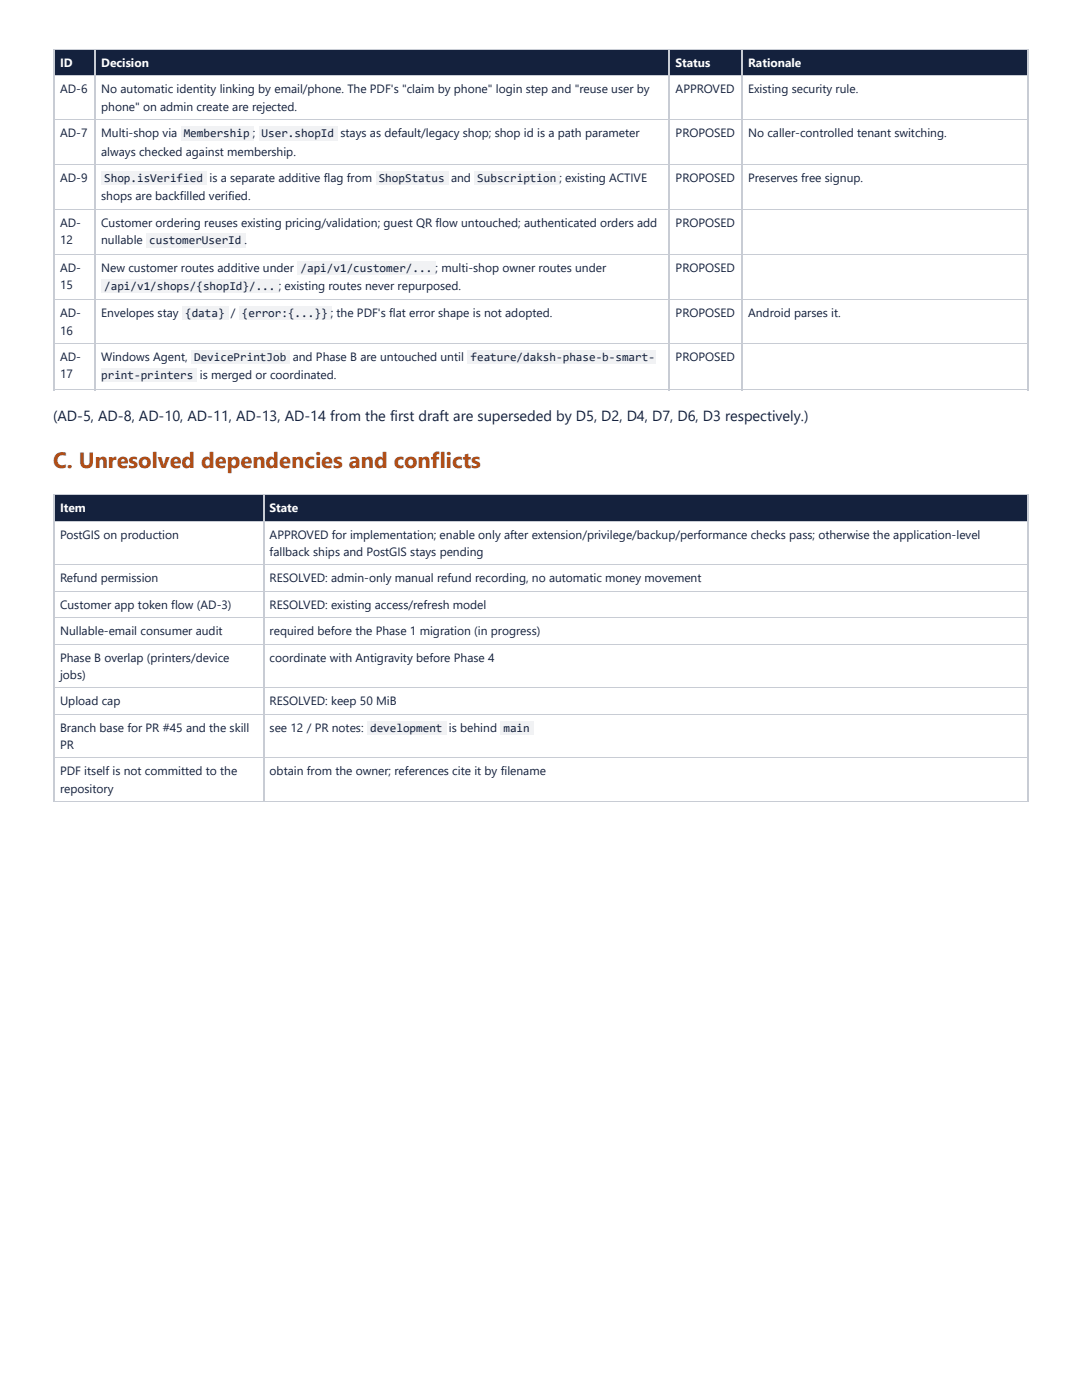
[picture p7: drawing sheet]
<svg xmlns="http://www.w3.org/2000/svg" width="216mm" height="279mm" viewBox="0 0 216 279" stroke-linecap="round" stroke-linejoin="round" font-family="sans-serif">
<defs><g id="words">
<text font-size="4.4" fill="#b04e17" x="10.6" y="93.4">C. Unresolved dependencies and conflicts</text>
<text font-size="2.9" fill="#14213d" x="10.6" y="84">(AD-5, AD-8, AD-10, AD-11, AD-13, AD-14 from the first draft are superseded by D5, D2, D4, D7, D6, D3 respectively.)</text>
<g font-size="2.4" fill="#fff">
<text x="12" y="13.4">ID</text>
<text x="20.2" y="13.4">Decision</text>
<text x="134.8" y="13.4">Status</text>
<text x="149.3" y="13.4">Rationale</text>
<text x="12" y="102.2">Item</text>
<text x="53.8" y="102.2">State</text>
</g>
<g font-size="2.4" fill="#14213d">
<text x="12" y="18.6">AD-6</text>
<text x="20.2" y="18.6">No automatic identity linking by email/phone. The PDF's &quot;claim by phone&quot; login step and &quot;reuse user by</text>
<text x="20.2" y="22.2">phone&quot; on admin create are rejected.</text>
<text x="134.8" y="18.6">APPROVED</text>
<text x="149.3" y="18.6">Existing security rule.</text>
<text x="12" y="27.4">AD-7</text>
<text x="20.2" y="27.4">Multi-shop via</text>
<text x="36.7" y="27.4">Membership ;</text>
<text x="52.2" y="27.4">User.shopId</text>
<text x="67.9" y="27.4">stays as default/legacy shop; shop id is a path parameter</text>
<text x="134.8" y="27.4">PROPOSED</text>
<text x="149.3" y="27.4">No caller-controlled tenant switching.</text>
<text x="20.2" y="31.1">always checked against membership.</text>
<text x="12" y="36.3">AD-9</text>
<text x="20.2" y="39.9">shops are backfilled verified.</text>
<text x="20.8" y="36.3">Shop.isVerified</text>
<text x="41.8" y="36.3">is a separate additive flag from</text>
<text x="75.6" y="36.3">ShopStatus</text>
<text x="90" y="36.3">and</text>
<text x="95.2" y="36.3">Subscription</text>
<text x="111.6" y="36.3">; existing ACTIVE</text>
<text x="134.8" y="36.3">PROPOSED</text>
<text x="149.3" y="36.3">Preserves free signup.</text>
<text x="12" y="45.3">AD-</text>
<text x="20.2" y="45.3">Customer ordering reuses existing pricing/validation; guest QR flow untouched; authenticated orders add</text>
<text x="134.8" y="45.3">PROPOSED</text>
<text x="12" y="48.7">12</text>
<text x="20.2" y="48.7">nullable</text>
<text x="29.8" y="48.7">customerUserId .</text>
<text x="12" y="54.3">AD-</text>
<text x="12" y="57.7">15</text>
<text x="20.2" y="54.3">New customer routes additive under</text>
<text x="20.8" y="57.9">/api/v1/shops/{shopId}/... ; existing routes never repurposed.</text>
<text x="60" y="54.3">/api/v1/customer/...</text>
<text x="86.9" y="54.3">; multi-shop owner routes under</text>
<text x="134.8" y="54.3">PROPOSED</text>
<text x="12" y="63.3">AD-</text>
<text x="20.2" y="63.3">Envelopes stay</text>
<text x="36.9" y="63.3">{data}</text>
<text x="46.1" y="63.3">/</text>
<text x="48.3" y="63.3">{error:{...}} ; the PDF's flat error shape is not adopted.</text>
<text x="134.8" y="63.3">PROPOSED</text>
<text x="149.3" y="63.3">Android parses it.</text>
<text x="12" y="66.9">16</text>
<text x="12" y="72.1">AD-</text>
<text x="12" y="75.4">17</text>
<text x="20.2" y="72.1">Windows Agent,</text>
<text x="20.2" y="75.6">print-printers</text>
<text x="38.7" y="72.1">DevicePrintJob</text>
<text x="39.9" y="75.6">is merged or coordinated.</text>
<text x="58.4" y="72.1">and Phase B are untouched until</text>
<text x="93.9" y="72.1">feature/daksh-phase-b-smart-</text>
<text x="134.8" y="72.1">PROPOSED</text>
<text x="12" y="107.6">PostGIS on production</text>
<text x="53.8" y="107.6">APPROVED for implementation; enable only after extension/privilege/backup/performance checks pass; otherwise the application-level</text>
<text x="53.8" y="111">fallback ships and PostGIS stays pending</text>
<text x="12" y="116.2">Refund permission</text>
<text x="53.8" y="116.2">RESOLVED: admin-only manual refund recording, no automatic money movement</text>
<text x="12" y="121.6">Customer app token flow (AD-3)</text>
<text x="53.8" y="121.6">RESOLVED: existing access/refresh model</text>
<text x="12" y="126.7">Nullable-email consumer audit</text>
<text x="53.8" y="126.7">required before the Phase 1 migration (in progress)</text>
<text x="12" y="132.1">Phase B overlap (printers/device</text>
<text x="12" y="135.5">jobs)</text>
<text x="53.8" y="132.1">coordinate with Antigravity before Phase 4</text>
<text x="12" y="140.7">Upload cap</text>
<text x="53.8" y="140.7">RESOLVED: keep 50 MiB</text>
<text x="12" y="146.1">Branch base for PR #45 and the skill</text>
<text x="12" y="149.5">PR</text>
<text x="53.8" y="146.1">see 12 / PR notes:</text>
<text x="73.8" y="146.1">development</text>
<text x="89.6" y="146.1">is behind</text>
<text x="100.5" y="146.1">main</text>
<text x="12" y="154.7">PDF itself is not committed to the</text>
<text x="53.8" y="154.7">obtain from the owner; references cite it by filename</text>
<text x="12" y="158.3">repository</text>
</g>
</g></defs>
<g fill="#14213d">
<path d="M10.8 10h8.2v5.2h-8.2z"/>
<path d="M19 10h114.5v5.2h-114.5z"/>
<path d="M133.5 10h14.4v5.2h-14.4z"/>
<path d="M147.9 10h57.3v5.2h-57.3z"/>
</g>
<g fill="none" stroke="#c8ccd4" stroke-width=".2">
<path d="M10.6 9.9h194.6M10.6 15.1h194.6M10.7 9.8v68M18.9 9.8v68M133.4 9.8v68M148 9.8v68M205.1 9.8v68M10.6 23.9h194.6M10.6 32.8h194.6M10.6 41.8h194.6M10.6 50.8h194.6M10.6 59.8h194.6"/>
<path d="M10.6 68.6h194.6M10.6 77.7h194.6"/>
</g>
<g fill="#14213d">
<path d="M10.8 98.8h41.7v5.2h-41.7z"/>
<path d="M52.5 98.8h152.7v5.2h-152.7z"/>
</g>
<g fill="none" stroke="#c8ccd4" stroke-width=".2">
<path d="M10.6 98.7h194.6M10.7 98.6v61.5M52.6 98.6v61.5M205.1 98.6v61.5M10.6 104.1h194.6M10.6 112.7h194.6M10.6 118.1h194.6M10.6 123.2h194.6M10.6 128.6h194.6M10.6 137.2h194.6M10.6 142.6h194.6M10.6 151.2h194.6"/>
<path d="M10.6 160h194.6"/>
</g>
<g fill="#f1f2f4">
<path d="M36.1 25.2h14.4v2.8h-14.4z"/>
<path d="M51.7 25.2h15.6v2.8h-15.6z"/>
<path d="M20.2 34.1h20.9v2.8h-20.9z"/>
<path d="M75.1 34.1h14.3v2.8h-14.3z"/>
<path d="M94.6 34.1h17v2.8h-17z"/>
<path d="M29.1 46.5h19.8v2.8h-19.8z"/>
<path d="M59.3 52.1h27.5v2.8h-27.5z"/>
<path d="M20.2 55.7h35.5v2.8h-35.5z"/>
<path d="M36.3 61.1h9.2v2.8h-9.2z"/>
<path d="M47.7 61.1h18.4v2.8h-18.4z"/>
<path d="M38.1 69.9h19.6v2.8h-19.6z"/>
<path d="M93.2 69.9h37.5v2.8h-37.5z"/>
<path d="M20.2 73.5h18.9v2.7h-18.9z"/>
<path d="M73.3 143.9h15.7v2.8h-15.7z"/>
<path d="M99.8 143.9h6.6v2.8h-6.6z"/>
</g>
<use href="#words"/>
</svg>
